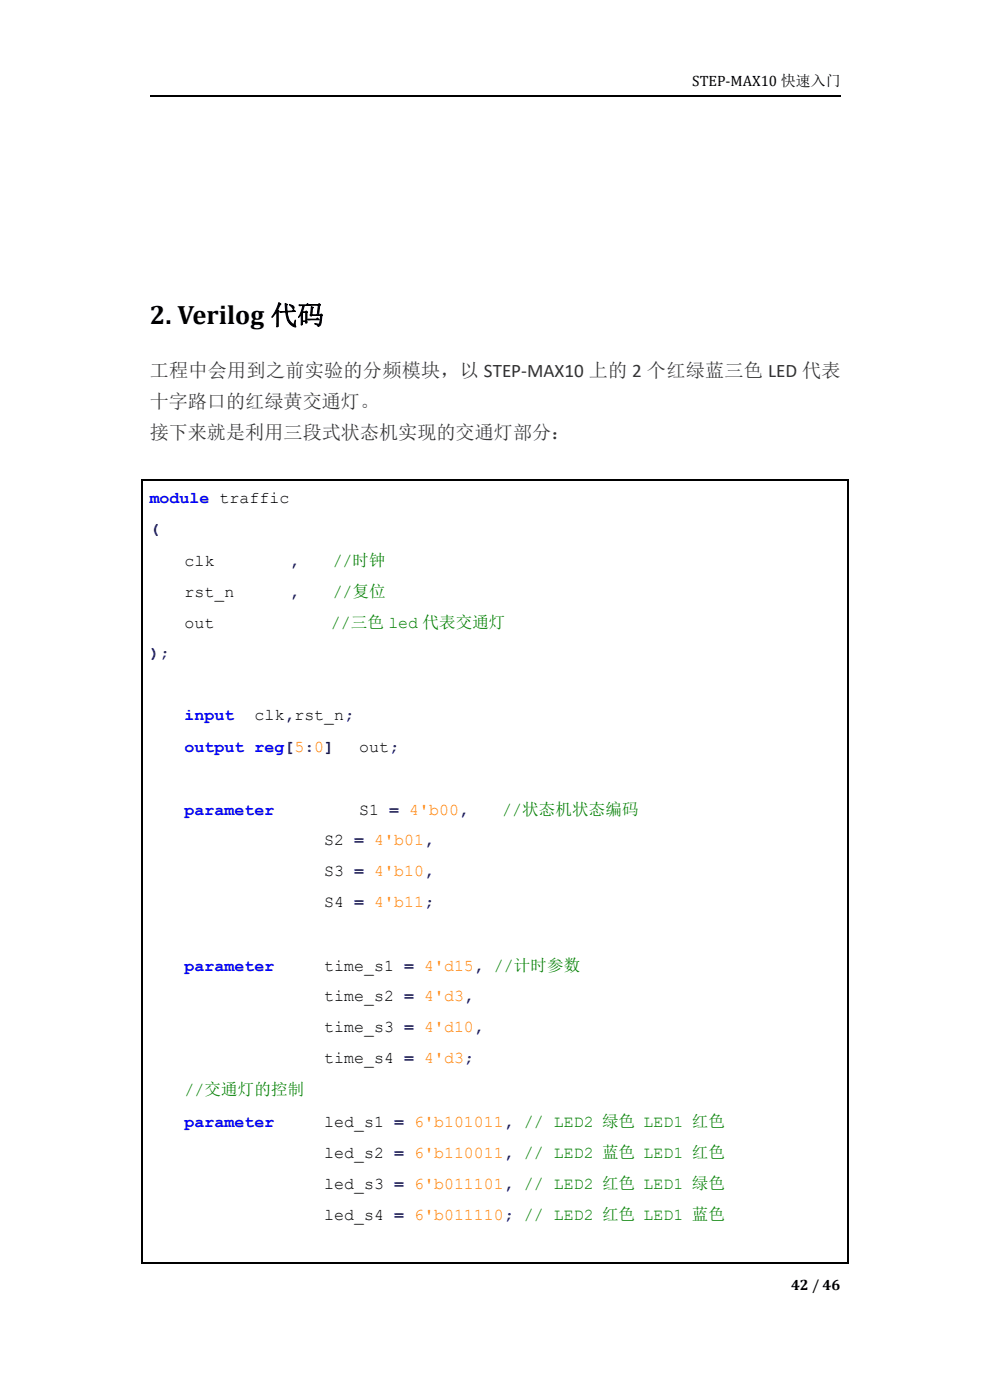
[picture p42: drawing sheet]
<svg xmlns="http://www.w3.org/2000/svg" width="210mm" height="297mm" viewBox="0 0 210 297" stroke-linecap="round" stroke-linejoin="round" font-family="sans-serif">
<defs><g id="words">
<text font-size="5.6" x="31.7" y="68.8">2. Verilog 代码</text>
<g font-size="4.1" fill="#333">
<text x="31.7" y="80">工程中会用到之前实验的分频模块，以 STEP-MAX10 上的 2 个红绿蓝三色 LED 代表</text>
<text x="31.7" y="86.6">十字路口的红绿黄交通灯。</text>
<text x="31.7" y="93.2">接下来就是利用三段式状态机实现的交通灯部分：</text>
</g>
<g font-size="3.5" fill="#00f">
<text x="31.7" y="106.6">module</text>
<text x="39.2" y="152.8">input</text>
<text x="39.2" y="159.4">output</text>
<text x="54" y="159.4">reg</text>
<text x="39.2" y="172.9">parameter</text>
<text x="39.2" y="206">parameter</text>
<text x="39.2" y="239">parameter</text>
</g>
<g font-size="3.5">
<text x="46.6" y="106.6">traffic</text>
<text x="39.2" y="120.1">clk</text>
<text x="39.2" y="126.7">rst_n</text>
<text x="39.2" y="133.3">out</text>
<text x="54" y="152.8">clk</text>
<text x="62.4" y="152.8">rst_n</text>
<text x="76.2" y="159.4">out</text>
<text x="76.2" y="172.9">S1</text>
<text x="68.8" y="179.3">S2</text>
<text x="68.8" y="185.9">S3</text>
<text x="68.8" y="192.5">S4</text>
<text x="68.8" y="206">time_s1</text>
<text x="68.8" y="212.3">time_s2</text>
<text x="68.8" y="218.9">time_s3</text>
<text x="68.8" y="225.5">time_s4</text>
<text x="68.8" y="239">led_s1</text>
<text x="68.8" y="245.6">led_s2</text>
<text x="68.8" y="252.2">led_s3</text>
<text x="68.8" y="258.8">led_s4</text>
</g>
<g font-size="3.5" fill="#000080">
<text x="31.7" y="113.2">(</text>
<text x="61.4" y="120.1">,</text>
<text x="61.4" y="126.7">,</text>
<text x="31.7" y="139.6">);</text>
<text x="60.3" y="152.8">,</text>
<text x="73" y="152.8">;</text>
<text x="60.3" y="159.4">[</text>
<text x="64.6" y="159.4">:</text>
<text x="68.8" y="159.4">]</text>
<text x="82.5" y="159.4">;</text>
<text x="82.5" y="172.9">=</text>
<text x="97.4" y="172.9">,</text>
<text x="75.1" y="179.3">=</text>
<text x="90" y="179.3">,</text>
<text x="75.1" y="185.9">=</text>
<text x="90" y="185.9">,</text>
<text x="75.1" y="192.5">=</text>
<text x="90" y="192.5">;</text>
<text x="85.7" y="206">=</text>
<text x="100.5" y="206">,</text>
<text x="85.7" y="212.3">=</text>
<text x="98.4" y="212.3">,</text>
<text x="85.7" y="218.9">=</text>
<text x="100.5" y="218.9">,</text>
<text x="85.7" y="225.5">=</text>
<text x="98.4" y="225.5">;</text>
<text x="83.6" y="239">=</text>
<text x="106.9" y="239">,</text>
<text x="83.6" y="245.6">=</text>
<text x="106.9" y="245.6">,</text>
<text x="83.6" y="252.2">=</text>
<text x="106.9" y="252.2">,</text>
<text x="83.6" y="258.8">=</text>
<text x="106.9" y="258.8">;</text>
</g>
<g font-size="3.5" fill="#008000">
<text x="70.6" y="120.1">//</text>
<text x="74.8" y="120.1">时钟</text>
<text x="70.6" y="126.7">//</text>
<text x="74.8" y="126.7">复位</text>
<text x="70.2" y="133.3">//三色</text>
<text x="82.4" y="133.3">led</text>
<text x="89.6" y="133.3">代表交通灯</text>
<text x="106.6" y="172.9">//</text>
<text x="110.8" y="172.9">状态机状态编码</text>
<text x="104.8" y="206">//</text>
<text x="109" y="206">计时参数</text>
<text x="39.2" y="232.4">//</text>
<text x="43.4" y="232.4">交通灯的控制</text>
<text x="111.1" y="239">//</text>
<text x="117.5" y="239">LED2</text>
<text x="127.7" y="239">绿色</text>
<text x="136.5" y="239">LED1</text>
<text x="146.8" y="239">红色</text>
<text x="111.1" y="245.6">//</text>
<text x="117.5" y="245.6">LED2</text>
<text x="127.7" y="245.6">蓝色</text>
<text x="136.5" y="245.6">LED1</text>
<text x="146.8" y="245.6">红色</text>
<text x="111.1" y="252.2">//</text>
<text x="117.5" y="252.2">LED2</text>
<text x="127.7" y="252.2">红色</text>
<text x="136.5" y="252.2">LED1</text>
<text x="146.8" y="252.2">绿色</text>
<text x="111.1" y="258.8">//</text>
<text x="117.5" y="258.8">LED2</text>
<text x="127.7" y="258.8">红色</text>
<text x="136.5" y="258.8">LED1</text>
<text x="146.8" y="258.8">蓝色</text>
</g>
<g font-size="3.5" fill="#ff8000">
<text x="62.4" y="159.4">5</text>
<text x="66.7" y="159.4">0</text>
<text x="86.8" y="172.9">4'b00</text>
<text x="79.4" y="179.3">4'b01</text>
<text x="79.4" y="185.9">4'b10</text>
<text x="79.4" y="192.5">4'b11</text>
<text x="90" y="206">4'd15</text>
<text x="90" y="212.3">4'd3</text>
<text x="90" y="218.9">4'd10</text>
<text x="90" y="225.5">4'd3</text>
<text x="87.8" y="239">6'b101011</text>
<text x="87.8" y="245.6">6'b110011</text>
<text x="87.8" y="252.2">6'b011101</text>
<text x="87.8" y="258.8">6'b011110</text>
</g>
<g font-size="3.2">
<text x="146.9" y="18.2">STEP-MAX10 快速入门</text>
<text x="167.8" y="273.6">42 / 46</text>
</g>
</g></defs>
<path d="M31.7 20.4h146.6" fill="none" stroke="#000" stroke-width=".25"/>
<g fill="#fff">
<path d="M31.7 102.4h12.7v5.3h-12.7z" fill-rule="evenodd"/>
<path d="M44.4 102.4h2.2v5.3h-2.2z" fill-rule="evenodd"/>
<path d="M46.6 102.4h14.8v5.3h-14.8z" fill-rule="evenodd"/>
</g>
<path d="M30 101.8h150M30.2 101.7v7.3M179.8 102v7" fill="none" stroke="#000" stroke-width=".34"/>
<path d="M31.7 109h2.2v5.3h-2.2z" fill-rule="evenodd" fill="#fff"/>
<path d="M30.2 109v6.6M179.8 109v6.6" fill="none" stroke="#000" stroke-width=".34"/>
<g fill="#fff">
<path d="M31.7 115.6h7.5v5.6h-7.5z" fill-rule="evenodd"/>
<path d="M39.2 115.6h6.3v5.6h-6.3z" fill-rule="evenodd"/>
<path d="M45.5 115.6h1.1v5.6h-1.1z" fill-rule="evenodd"/>
<path d="M46.6 115.6h7.4v5.6h-7.4z" fill-rule="evenodd"/>
<path d="M54 115.6h7.4v5.6h-7.4z" fill-rule="evenodd"/>
<path d="M61.4 115.6h2.1v5.6h-2.1z" fill-rule="evenodd"/>
<path d="M63.5 115.6h1.8v5.6h-1.8z" fill-rule="evenodd"/>
<path d="M65.3 115.6h1.7v5.6h-1.7z" fill-rule="evenodd"/>
<path d="M67 115.6h1.8v5.6h-1.8z" fill-rule="evenodd"/>
<path d="M68.8 115.6h1.8v5.6h-1.8z" fill-rule="evenodd"/>
<path d="M70.6 115.6h4.2v5.6h-4.2z" fill-rule="evenodd"/>
<path d="M74.8 115.6h7v5.6h-7z" fill-rule="evenodd"/>
</g>
<path d="M30.2 115.6v6.6M179.8 115.6v6.6" fill="none" stroke="#000" stroke-width=".34"/>
<g fill="#fff">
<path d="M31.7 122.2h7.5v5.6h-7.5z" fill-rule="evenodd"/>
<path d="M39.2 122.2h10.5v5.6h-10.5z" fill-rule="evenodd"/>
<path d="M49.7 122.2h4.3v5.6h-4.3z" fill-rule="evenodd"/>
<path d="M54 122.2h7.4v5.6h-7.4z" fill-rule="evenodd"/>
<path d="M61.4 122.2h2.1v5.6h-2.1z" fill-rule="evenodd"/>
<path d="M63.5 122.2h1.8v5.6h-1.8z" fill-rule="evenodd"/>
<path d="M65.3 122.2h1.7v5.6h-1.7z" fill-rule="evenodd"/>
<path d="M67 122.2h1.8v5.6h-1.8z" fill-rule="evenodd"/>
<path d="M68.8 122.2h1.8v5.6h-1.8z" fill-rule="evenodd"/>
<path d="M70.6 122.2h4.2v5.6h-4.2z" fill-rule="evenodd"/>
<path d="M74.8 122.2h7v5.6h-7z" fill-rule="evenodd"/>
</g>
<path d="M30.2 122.2v6.6M179.8 122.2v6.6" fill="none" stroke="#000" stroke-width=".34"/>
<g fill="#fff">
<path d="M31.7 128.8h7.5v5.6h-7.5z" fill-rule="evenodd"/>
<path d="M39.2 128.8h6.3v5.6h-6.3z" fill-rule="evenodd"/>
<path d="M45.5 128.8h1.1v5.6h-1.1z" fill-rule="evenodd"/>
<path d="M46.6 128.8h7.4v5.6h-7.4z" fill-rule="evenodd"/>
<path d="M54 128.8h7.4v5.6h-7.4z" fill-rule="evenodd"/>
<path d="M61.4 128.8h1.7v5.6h-1.7z" fill-rule="evenodd"/>
<path d="M63.1 128.8h1.8v5.6h-1.8z" fill-rule="evenodd"/>
<path d="M64.9 128.8h1.8v5.6h-1.8z" fill-rule="evenodd"/>
<path d="M66.7 128.8h1.7v5.6h-1.7z" fill-rule="evenodd"/>
<path d="M68.4 128.8h1.8v5.6h-1.8z" fill-rule="evenodd"/>
<path d="M70.2 128.8h4.2v5.6h-4.2z" fill-rule="evenodd"/>
<path d="M74.4 128.8h8v5.6h-8z" fill-rule="evenodd"/>
<path d="M82.4 128.8h7.2v5.6h-7.2z" fill-rule="evenodd"/>
<path d="M89.6 128.8h17.6v5.6h-17.6z" fill-rule="evenodd"/>
</g>
<path d="M30.2 128.8v6.6M179.8 128.8v6.6" fill="none" stroke="#000" stroke-width=".34"/>
<path d="M31.7 135.4h4.3v5.3h-4.3z" fill-rule="evenodd" fill="#fff"/>
<path d="M30.2 135.4v13.2M179.8 135.4v13.2" fill="none" stroke="#000" stroke-width=".34"/>
<g fill="#fff">
<path d="M31.7 148.6h7.5v5.3h-7.5z" fill-rule="evenodd"/>
<path d="M39.2 148.6h10.5v5.3h-10.5z" fill-rule="evenodd"/>
<path d="M49.7 148.6h1.8v5.3h-1.8z" fill-rule="evenodd"/>
<path d="M51.5 148.6h2.5v5.3h-2.5z" fill-rule="evenodd"/>
<path d="M54 148.6h6.3v5.3h-6.3z" fill-rule="evenodd"/>
<path d="M60.3 148.6h2.1v5.3h-2.1z" fill-rule="evenodd"/>
<path d="M62.4 148.6h10.6v5.3h-10.6z" fill-rule="evenodd"/>
<path d="M73 148.6h2.1v5.3h-2.1z" fill-rule="evenodd"/>
<path d="M75.1 148.6h1.8v5.3h-1.8z" fill-rule="evenodd"/>
<path d="M76.9 148.6h1.8v5.3h-1.8z" fill-rule="evenodd"/>
<path d="M78.7 148.6h1.7v5.3h-1.7z" fill-rule="evenodd"/>
<path d="M80.4 148.6h1.8v5.3h-1.8z" fill-rule="evenodd"/>
<path d="M82.2 148.6h1.8v5.3h-1.8z" fill-rule="evenodd"/>
</g>
<path d="M30.2 148.6v6.6M179.8 148.6v6.6" fill="none" stroke="#000" stroke-width=".34"/>
<g fill="#fff">
<path d="M31.7 155.2h7.5v5.3h-7.5z" fill-rule="evenodd"/>
<path d="M39.2 155.2h12.7v5.3h-12.7z" fill-rule="evenodd"/>
<path d="M51.9 155.2h2.1v5.3h-2.1z" fill-rule="evenodd"/>
<path d="M54 155.2h6.3v5.3h-6.3z" fill-rule="evenodd"/>
<path d="M60.3 155.2h2.1v5.3h-2.1z" fill-rule="evenodd"/>
<path d="M62.4 155.2h2.2v5.3h-2.2z" fill-rule="evenodd"/>
<path d="M64.6 155.2h2.1v5.3h-2.1z" fill-rule="evenodd"/>
<path d="M66.7 155.2h2.1v5.3h-2.1z" fill-rule="evenodd"/>
<path d="M68.8 155.2h2.1v5.3h-2.1z" fill-rule="evenodd"/>
<path d="M70.9 155.2h5.3v5.3h-5.3z" fill-rule="evenodd"/>
<path d="M76.2 155.2h6.3v5.3h-6.3z" fill-rule="evenodd"/>
<path d="M82.5 155.2h2.2v5.3h-2.2z" fill-rule="evenodd"/>
</g>
<path d="M30.2 155.2v6.6M179.8 155.2v6.6" fill="none" stroke="#000" stroke-width=".34"/>
<path d="M31.7 161.8h1.8v5.3h-1.8z" fill-rule="evenodd" fill="#fff"/>
<path d="M30.2 161.8v6.6M179.8 161.8v6.6" fill="none" stroke="#000" stroke-width=".34"/>
<g fill="#fff">
<path d="M31.7 168.4h7.5v5.6h-7.5z" fill-rule="evenodd"/>
<path d="M39.2 168.4h19v5.6h-19z" fill-rule="evenodd"/>
<path d="M58.2 168.4h1.8v5.6h-1.8z" fill-rule="evenodd"/>
<path d="M60 168.4h1.7v5.6h-1.7z" fill-rule="evenodd"/>
<path d="M61.7 168.4h1.8v5.6h-1.8z" fill-rule="evenodd"/>
<path d="M63.5 168.4h1.8v5.6h-1.8z" fill-rule="evenodd"/>
<path d="M65.3 168.4h1.7v5.6h-1.7z" fill-rule="evenodd"/>
<path d="M67 168.4h1.8v5.6h-1.8z" fill-rule="evenodd"/>
<path d="M68.8 168.4h7.4v5.6h-7.4z" fill-rule="evenodd"/>
<path d="M76.2 168.4h4.2v5.6h-4.2z" fill-rule="evenodd"/>
<path d="M80.4 168.4h2.1v5.6h-2.1z" fill-rule="evenodd"/>
<path d="M82.5 168.4h2.2v5.6h-2.2z" fill-rule="evenodd"/>
<path d="M84.7 168.4h2.1v5.6h-2.1z" fill-rule="evenodd"/>
<path d="M86.8 168.4h10.6v5.6h-10.6z" fill-rule="evenodd"/>
<path d="M97.4 168.4h2.1v5.6h-2.1z" fill-rule="evenodd"/>
<path d="M99.5 168.4h1.7v5.6h-1.7z" fill-rule="evenodd"/>
<path d="M101.2 168.4h1.8v5.6h-1.8z" fill-rule="evenodd"/>
<path d="M103 168.4h1.8v5.6h-1.8z" fill-rule="evenodd"/>
<path d="M104.8 168.4h1.7v5.6h-1.7z" fill-rule="evenodd"/>
<path d="M106.5 168.4h4.3v5.6h-4.3z" fill-rule="evenodd"/>
<path d="M110.8 168.4h24.7v5.6h-24.7z" fill-rule="evenodd"/>
</g>
<path d="M30.2 168.4v6.6M179.8 168.4v6.6" fill="none" stroke="#000" stroke-width=".34"/>
<g fill="#fff">
<path d="M31.7 175h7.5v5.3h-7.5z" fill-rule="evenodd"/>
<path d="M39.2 175h7.4v5.3h-7.4z" fill-rule="evenodd"/>
<path d="M46.6 175h7.4v5.3h-7.4z" fill-rule="evenodd"/>
<path d="M54 175h7.4v5.3h-7.4z" fill-rule="evenodd"/>
<path d="M61.4 175h7.4v5.3h-7.4z" fill-rule="evenodd"/>
<path d="M68.8 175h4.2v5.3h-4.2z" fill-rule="evenodd"/>
<path d="M73 175h2.1v5.3h-2.1z" fill-rule="evenodd"/>
<path d="M75.1 175h2.2v5.3h-2.2z" fill-rule="evenodd"/>
<path d="M77.3 175h2.1v5.3h-2.1z" fill-rule="evenodd"/>
<path d="M79.4 175h10.6v5.3h-10.6z" fill-rule="evenodd"/>
<path d="M90 175h2.1v5.3h-2.1z" fill-rule="evenodd"/>
</g>
<path d="M30.2 175v6.6M179.8 175v6.6" fill="none" stroke="#000" stroke-width=".34"/>
<g fill="#fff">
<path d="M31.7 181.6h7.5v5.3h-7.5z" fill-rule="evenodd"/>
<path d="M39.2 181.6h7.4v5.3h-7.4z" fill-rule="evenodd"/>
<path d="M46.6 181.6h7.4v5.3h-7.4z" fill-rule="evenodd"/>
<path d="M54 181.6h7.4v5.3h-7.4z" fill-rule="evenodd"/>
<path d="M61.4 181.6h7.4v5.3h-7.4z" fill-rule="evenodd"/>
<path d="M68.8 181.6h4.2v5.3h-4.2z" fill-rule="evenodd"/>
<path d="M73 181.6h2.1v5.3h-2.1z" fill-rule="evenodd"/>
<path d="M75.1 181.6h2.2v5.3h-2.2z" fill-rule="evenodd"/>
<path d="M77.3 181.6h2.1v5.3h-2.1z" fill-rule="evenodd"/>
<path d="M79.4 181.6h10.6v5.3h-10.6z" fill-rule="evenodd"/>
<path d="M90 181.6h2.1v5.3h-2.1z" fill-rule="evenodd"/>
</g>
<path d="M30.2 181.6v6.6M179.8 181.6v6.6" fill="none" stroke="#000" stroke-width=".34"/>
<g fill="#fff">
<path d="M31.7 188.2h7.5v5.3h-7.5z" fill-rule="evenodd"/>
<path d="M39.2 188.2h7.4v5.3h-7.4z" fill-rule="evenodd"/>
<path d="M46.6 188.2h7.4v5.3h-7.4z" fill-rule="evenodd"/>
<path d="M54 188.2h7.4v5.3h-7.4z" fill-rule="evenodd"/>
<path d="M61.4 188.2h7.4v5.3h-7.4z" fill-rule="evenodd"/>
<path d="M68.8 188.2h4.2v5.3h-4.2z" fill-rule="evenodd"/>
<path d="M73 188.2h2.1v5.3h-2.1z" fill-rule="evenodd"/>
<path d="M75.1 188.2h2.2v5.3h-2.2z" fill-rule="evenodd"/>
<path d="M77.3 188.2h2.1v5.3h-2.1z" fill-rule="evenodd"/>
<path d="M79.4 188.2h10.6v5.3h-10.6z" fill-rule="evenodd"/>
<path d="M90 188.2h2.1v5.3h-2.1z" fill-rule="evenodd"/>
</g>
<path d="M30.2 188.2v6.6M179.8 188.2v6.6" fill="none" stroke="#000" stroke-width=".34"/>
<path d="M31.7 194.8h7.5v5.3h-7.5z" fill-rule="evenodd" fill="#fff"/>
<path d="M30.2 194.8v6.6M179.8 194.8v6.6" fill="none" stroke="#000" stroke-width=".34"/>
<g fill="#fff">
<path d="M31.7 201.4h7.5v5.6h-7.5z" fill-rule="evenodd"/>
<path d="M39.2 201.4h19v5.6h-19z" fill-rule="evenodd"/>
<path d="M58.2 201.4h3.2v5.6h-3.2z" fill-rule="evenodd"/>
<path d="M61.4 201.4h7.4v5.6h-7.4z" fill-rule="evenodd"/>
<path d="M68.8 201.4h14.8v5.6h-14.8z" fill-rule="evenodd"/>
<path d="M83.6 201.4h2.1v5.6h-2.1z" fill-rule="evenodd"/>
<path d="M85.7 201.4h2.1v5.6h-2.1z" fill-rule="evenodd"/>
<path d="M87.8 201.4h2.2v5.6h-2.2z" fill-rule="evenodd"/>
<path d="M90 201.4h10.5v5.6h-10.5z" fill-rule="evenodd"/>
<path d="M100.5 201.4h2.2v5.6h-2.2z" fill-rule="evenodd"/>
<path d="M102.7 201.4h2.1v5.6h-2.1z" fill-rule="evenodd"/>
<path d="M104.8 201.4h4.2v5.6h-4.2z" fill-rule="evenodd"/>
<path d="M109 201.4h14.1v5.6h-14.1z" fill-rule="evenodd"/>
</g>
<path d="M30.2 201.4v6.6M179.8 201.4v6.6" fill="none" stroke="#000" stroke-width=".34"/>
<g fill="#fff">
<path d="M31.7 208h7.5v5.3h-7.5z" fill-rule="evenodd"/>
<path d="M39.2 208h7.4v5.3h-7.4z" fill-rule="evenodd"/>
<path d="M46.6 208h7.4v5.3h-7.4z" fill-rule="evenodd"/>
<path d="M54 208h7.4v5.3h-7.4z" fill-rule="evenodd"/>
<path d="M61.4 208h7.4v5.3h-7.4z" fill-rule="evenodd"/>
<path d="M68.8 208h14.8v5.3h-14.8z" fill-rule="evenodd"/>
<path d="M83.6 208h2.1v5.3h-2.1z" fill-rule="evenodd"/>
<path d="M85.7 208h2.1v5.3h-2.1z" fill-rule="evenodd"/>
<path d="M87.8 208h2.2v5.3h-2.2z" fill-rule="evenodd"/>
<path d="M90 208h8.4v5.3h-8.4z" fill-rule="evenodd"/>
<path d="M98.4 208h2.1v5.3h-2.1z" fill-rule="evenodd"/>
</g>
<path d="M30.2 208v6.6M179.8 208v6.6" fill="none" stroke="#000" stroke-width=".34"/>
<g fill="#fff">
<path d="M31.7 214.6h7.5v5.3h-7.5z" fill-rule="evenodd"/>
<path d="M39.2 214.6h7.4v5.3h-7.4z" fill-rule="evenodd"/>
<path d="M46.6 214.6h7.4v5.3h-7.4z" fill-rule="evenodd"/>
<path d="M54 214.6h7.4v5.3h-7.4z" fill-rule="evenodd"/>
<path d="M61.4 214.6h7.4v5.3h-7.4z" fill-rule="evenodd"/>
<path d="M68.8 214.6h14.8v5.3h-14.8z" fill-rule="evenodd"/>
<path d="M83.6 214.6h2.1v5.3h-2.1z" fill-rule="evenodd"/>
<path d="M85.7 214.6h2.1v5.3h-2.1z" fill-rule="evenodd"/>
<path d="M87.8 214.6h2.2v5.3h-2.2z" fill-rule="evenodd"/>
<path d="M90 214.6h10.5v5.3h-10.5z" fill-rule="evenodd"/>
<path d="M100.5 214.6h2.2v5.3h-2.2z" fill-rule="evenodd"/>
</g>
<path d="M30.2 214.6v6.6M179.8 214.6v6.6" fill="none" stroke="#000" stroke-width=".34"/>
<g fill="#fff">
<path d="M31.7 221.2h7.5v5.3h-7.5z" fill-rule="evenodd"/>
<path d="M39.2 221.2h7.4v5.3h-7.4z" fill-rule="evenodd"/>
<path d="M46.6 221.2h7.4v5.3h-7.4z" fill-rule="evenodd"/>
<path d="M54 221.2h7.4v5.3h-7.4z" fill-rule="evenodd"/>
<path d="M61.4 221.2h7.4v5.3h-7.4z" fill-rule="evenodd"/>
<path d="M68.8 221.2h14.8v5.3h-14.8z" fill-rule="evenodd"/>
<path d="M83.6 221.2h2.1v5.3h-2.1z" fill-rule="evenodd"/>
<path d="M85.7 221.2h2.1v5.3h-2.1z" fill-rule="evenodd"/>
<path d="M87.8 221.2h2.2v5.3h-2.2z" fill-rule="evenodd"/>
<path d="M90 221.2h8.4v5.3h-8.4z" fill-rule="evenodd"/>
<path d="M98.4 221.2h2.1v5.3h-2.1z" fill-rule="evenodd"/>
</g>
<path d="M30.2 221.2v6.6M179.8 221.2v6.6" fill="none" stroke="#000" stroke-width=".34"/>
<g fill="#fff">
<path d="M31.7 227.8h7.5v5.7h-7.5z" fill-rule="evenodd"/>
<path d="M39.2 227.8h4.2v5.7h-4.2z" fill-rule="evenodd"/>
<path d="M43.4 227.8h21.2v5.7h-21.2z" fill-rule="evenodd"/>
</g>
<path d="M30.2 227.8v6.6M179.8 227.8v6.6" fill="none" stroke="#000" stroke-width=".34"/>
<g fill="#fff">
<path d="M31.7 234.4h7.5v5.6h-7.5z" fill-rule="evenodd"/>
<path d="M39.2 234.4h19v5.6h-19z" fill-rule="evenodd"/>
<path d="M58.2 234.4h3.2v5.6h-3.2z" fill-rule="evenodd"/>
<path d="M61.4 234.4h7.4v5.6h-7.4z" fill-rule="evenodd"/>
<path d="M68.8 234.4h12.7v5.6h-12.7z" fill-rule="evenodd"/>
<path d="M81.5 234.4h2.1v5.6h-2.1z" fill-rule="evenodd"/>
<path d="M83.6 234.4h2.1v5.6h-2.1z" fill-rule="evenodd"/>
<path d="M85.7 234.4h2.1v5.6h-2.1z" fill-rule="evenodd"/>
<path d="M87.8 234.4h19.1v5.6h-19.1z" fill-rule="evenodd"/>
<path d="M106.9 234.4h2.1v5.6h-2.1z" fill-rule="evenodd"/>
<path d="M109 234.4h2.1v5.6h-2.1z" fill-rule="evenodd"/>
<path d="M111.1 234.4h4.3v5.6h-4.3z" fill-rule="evenodd"/>
<path d="M115.4 234.4h2.1v5.6h-2.1z" fill-rule="evenodd"/>
<path d="M117.5 234.4h8.4v5.6h-8.4z" fill-rule="evenodd"/>
<path d="M125.9 234.4h1.8v5.6h-1.8z" fill-rule="evenodd"/>
<path d="M127.7 234.4h7.1v5.6h-7.1z" fill-rule="evenodd"/>
<path d="M134.8 234.4h1.7v5.6h-1.7z" fill-rule="evenodd"/>
<path d="M136.5 234.4h8.5v5.6h-8.5z" fill-rule="evenodd"/>
<path d="M145 234.4h1.8v5.6h-1.8z" fill-rule="evenodd"/>
<path d="M146.8 234.4h7v5.6h-7z" fill-rule="evenodd"/>
</g>
<path d="M30.2 234.4v6.6M179.8 234.4v6.6" fill="none" stroke="#000" stroke-width=".34"/>
<g fill="#fff">
<path d="M31.7 241.1h7.5v5.6h-7.5z" fill-rule="evenodd"/>
<path d="M39.2 241.1h7.4v5.6h-7.4z" fill-rule="evenodd"/>
<path d="M46.6 241.1h7.4v5.6h-7.4z" fill-rule="evenodd"/>
<path d="M54 241.1h7.4v5.6h-7.4z" fill-rule="evenodd"/>
<path d="M61.4 241.1h7.4v5.6h-7.4z" fill-rule="evenodd"/>
<path d="M68.8 241.1h12.7v5.6h-12.7z" fill-rule="evenodd"/>
<path d="M81.5 241.1h2.1v5.6h-2.1z" fill-rule="evenodd"/>
<path d="M83.6 241.1h2.1v5.6h-2.1z" fill-rule="evenodd"/>
<path d="M85.7 241.1h2.1v5.6h-2.1z" fill-rule="evenodd"/>
<path d="M87.8 241.1h19.1v5.6h-19.1z" fill-rule="evenodd"/>
<path d="M106.9 241.1h2.1v5.6h-2.1z" fill-rule="evenodd"/>
<path d="M109 241.1h2.1v5.6h-2.1z" fill-rule="evenodd"/>
<path d="M111.1 241.1h4.3v5.6h-4.3z" fill-rule="evenodd"/>
<path d="M115.4 241.1h2.1v5.6h-2.1z" fill-rule="evenodd"/>
<path d="M117.5 241.1h8.4v5.6h-8.4z" fill-rule="evenodd"/>
<path d="M125.9 241.1h1.8v5.6h-1.8z" fill-rule="evenodd"/>
<path d="M127.7 241.1h7.1v5.6h-7.1z" fill-rule="evenodd"/>
<path d="M134.8 241.1h1.7v5.6h-1.7z" fill-rule="evenodd"/>
<path d="M136.5 241.1h8.5v5.6h-8.5z" fill-rule="evenodd"/>
<path d="M145 241.1h1.8v5.6h-1.8z" fill-rule="evenodd"/>
<path d="M146.8 241.1h7v5.6h-7z" fill-rule="evenodd"/>
</g>
<path d="M30.2 241.1v6.5M179.8 241.1v6.5" fill="none" stroke="#000" stroke-width=".34"/>
<g fill="#fff">
<path d="M31.7 247.6h7.5v5.7h-7.5z" fill-rule="evenodd"/>
<path d="M39.2 247.6h7.4v5.7h-7.4z" fill-rule="evenodd"/>
<path d="M46.6 247.6h7.4v5.7h-7.4z" fill-rule="evenodd"/>
<path d="M54 247.6h7.4v5.7h-7.4z" fill-rule="evenodd"/>
<path d="M61.4 247.6h7.4v5.7h-7.4z" fill-rule="evenodd"/>
<path d="M68.8 247.6h12.7v5.7h-12.7z" fill-rule="evenodd"/>
<path d="M81.5 247.6h2.1v5.7h-2.1z" fill-rule="evenodd"/>
<path d="M83.6 247.6h2.1v5.7h-2.1z" fill-rule="evenodd"/>
<path d="M85.7 247.6h2.1v5.7h-2.1z" fill-rule="evenodd"/>
<path d="M87.8 247.6h19.1v5.7h-19.1z" fill-rule="evenodd"/>
<path d="M106.9 247.6h2.1v5.7h-2.1z" fill-rule="evenodd"/>
<path d="M109 247.6h2.1v5.7h-2.1z" fill-rule="evenodd"/>
<path d="M111.1 247.6h4.3v5.7h-4.3z" fill-rule="evenodd"/>
<path d="M115.4 247.6h2.1v5.7h-2.1z" fill-rule="evenodd"/>
<path d="M117.5 247.6h8.4v5.7h-8.4z" fill-rule="evenodd"/>
<path d="M125.9 247.6h1.8v5.7h-1.8z" fill-rule="evenodd"/>
<path d="M127.7 247.6h7.1v5.7h-7.1z" fill-rule="evenodd"/>
<path d="M134.8 247.6h1.7v5.7h-1.7z" fill-rule="evenodd"/>
<path d="M136.5 247.6h8.5v5.7h-8.5z" fill-rule="evenodd"/>
<path d="M145 247.6h1.8v5.7h-1.8z" fill-rule="evenodd"/>
<path d="M146.8 247.6h7v5.7h-7z" fill-rule="evenodd"/>
</g>
<path d="M30.2 247.6v6.6M179.8 247.6v6.6" fill="none" stroke="#000" stroke-width=".34"/>
<g fill="#fff">
<path d="M31.7 254.2h7.5v5.7h-7.5z" fill-rule="evenodd"/>
<path d="M39.2 254.2h7.4v5.7h-7.4z" fill-rule="evenodd"/>
<path d="M46.6 254.2h7.4v5.7h-7.4z" fill-rule="evenodd"/>
<path d="M54 254.2h7.4v5.7h-7.4z" fill-rule="evenodd"/>
<path d="M61.4 254.2h7.4v5.7h-7.4z" fill-rule="evenodd"/>
<path d="M68.8 254.2h12.7v5.7h-12.7z" fill-rule="evenodd"/>
<path d="M81.5 254.2h2.1v5.7h-2.1z" fill-rule="evenodd"/>
<path d="M83.6 254.2h2.1v5.7h-2.1z" fill-rule="evenodd"/>
<path d="M85.7 254.2h2.1v5.7h-2.1z" fill-rule="evenodd"/>
<path d="M87.8 254.2h19.1v5.7h-19.1z" fill-rule="evenodd"/>
<path d="M106.9 254.2h2.1v5.7h-2.1z" fill-rule="evenodd"/>
<path d="M109 254.2h2.1v5.7h-2.1z" fill-rule="evenodd"/>
<path d="M111.1 254.2h4.3v5.7h-4.3z" fill-rule="evenodd"/>
<path d="M115.4 254.2h2.1v5.7h-2.1z" fill-rule="evenodd"/>
<path d="M117.5 254.2h8.4v5.7h-8.4z" fill-rule="evenodd"/>
<path d="M125.9 254.2h1.8v5.7h-1.8z" fill-rule="evenodd"/>
<path d="M127.7 254.2h7.1v5.7h-7.1z" fill-rule="evenodd"/>
<path d="M134.8 254.2h1.7v5.7h-1.7z" fill-rule="evenodd"/>
<path d="M136.5 254.2h8.5v5.7h-8.5z" fill-rule="evenodd"/>
<path d="M145 254.2h1.8v5.7h-1.8z" fill-rule="evenodd"/>
<path d="M146.8 254.2h7v5.7h-7z" fill-rule="evenodd"/>
</g>
<path d="M30.2 254.2v6.6M179.8 254.2v6.6" fill="none" stroke="#000" stroke-width=".34"/>
<path d="M31.7 260.9h1.8v5.3h-1.8z" fill-rule="evenodd" fill="#fff"/>
<path d="M30 268h150M30.2 260.9v7.2M179.8 260.9v7.2" fill="none" stroke="#000" stroke-width=".34"/>
<use href="#words"/>
</svg>
